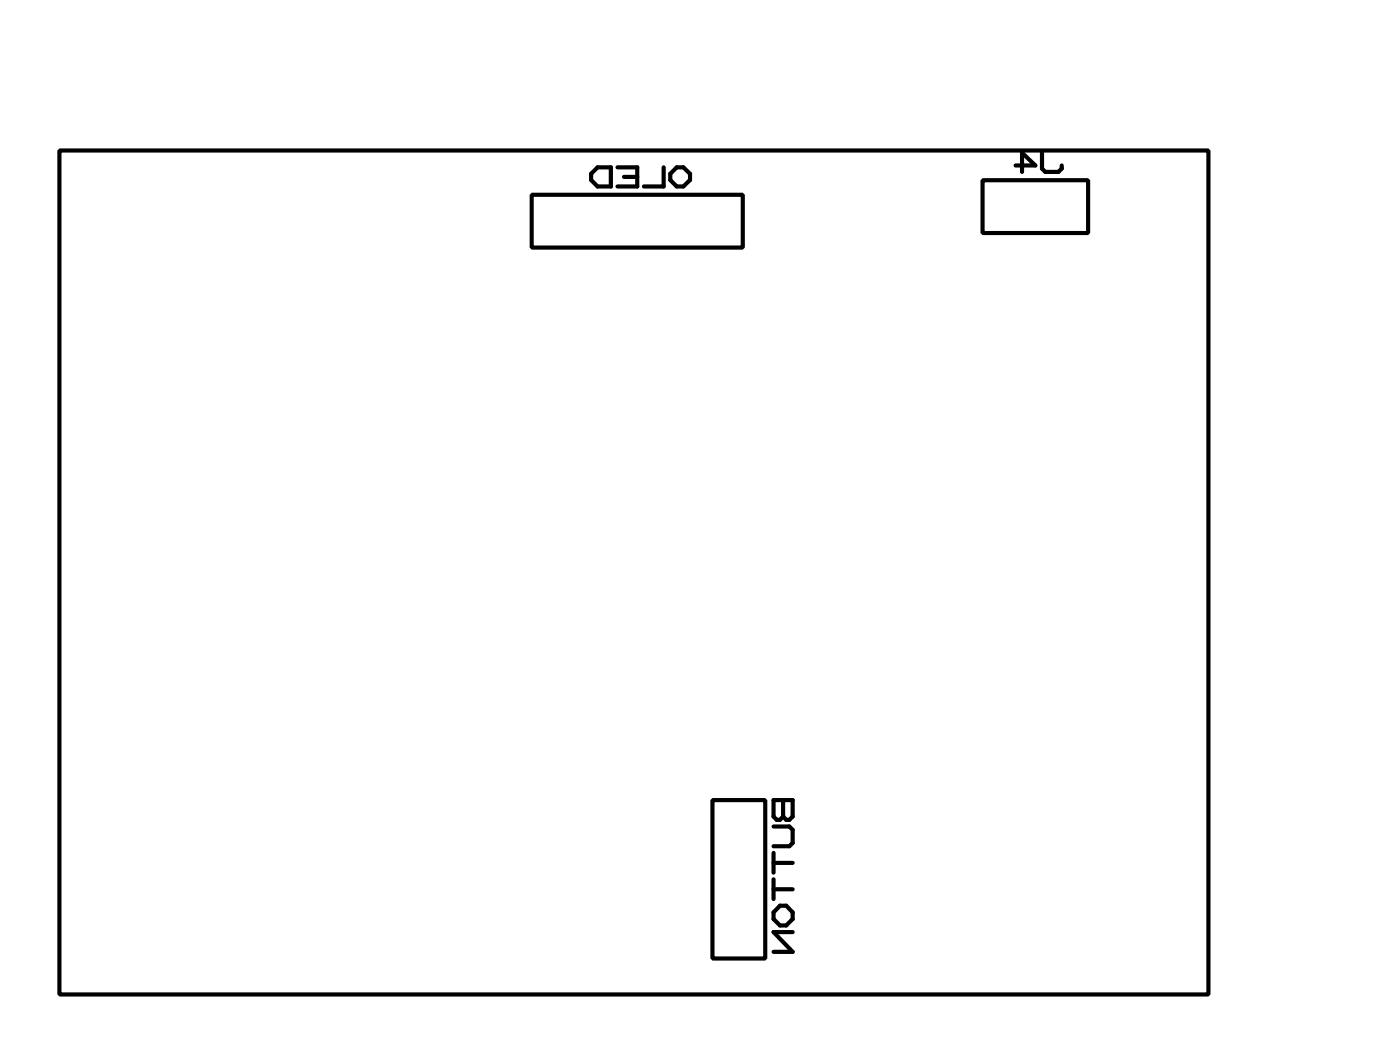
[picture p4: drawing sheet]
<svg xmlns="http://www.w3.org/2000/svg" width="67mm" height="51mm" viewBox="0 0 67 51" stroke-linecap="round" stroke-linejoin="round" font-family="sans-serif">
<g fill="none" stroke="#000" stroke-width=".2">
<path d="M2.9 7.2h55.3v40.6h-55.3zM25.6 9.4h10.1v2.5h-10.1zM28.8 8h.6v1h-.6l-.4-.3v-.3zM29.7 8h1v1h-1M30 8.5h.7M31.9 8v1h-.9M32.3 8.4l.3-.4h.3l.3 .4v.3l-.3 .3h-.3l-.3-.3zM47.3 8.7h5.1v2.5h-5.1zM48.9 8h.9l-.6-.7v1M50.1 7.3v.8l.2 .2h.6l.2-.2v-.1M34.3 38.5h2.5v7.6h-2.5zM37.2 38.5h.9v.8l-.1 .1h-.2l-.1-.1-.2 .1h-.1l-.2-.1z"/>
<path d="M37.2 39.8h.8l.1 .1v.6l-.1 .2h-.8M37.7 38.5v.8M37.2 41v1M37.2 42.3v.9M37.2 41.5h.9M37.2 42.8h.9M37.5 43.6h.3l.3 .3v.3l-.3 .3h-.3l-.3-.3v-.3zM38.1 44.8h-.9l.9 1h-.9"/>
</g>
</svg>
